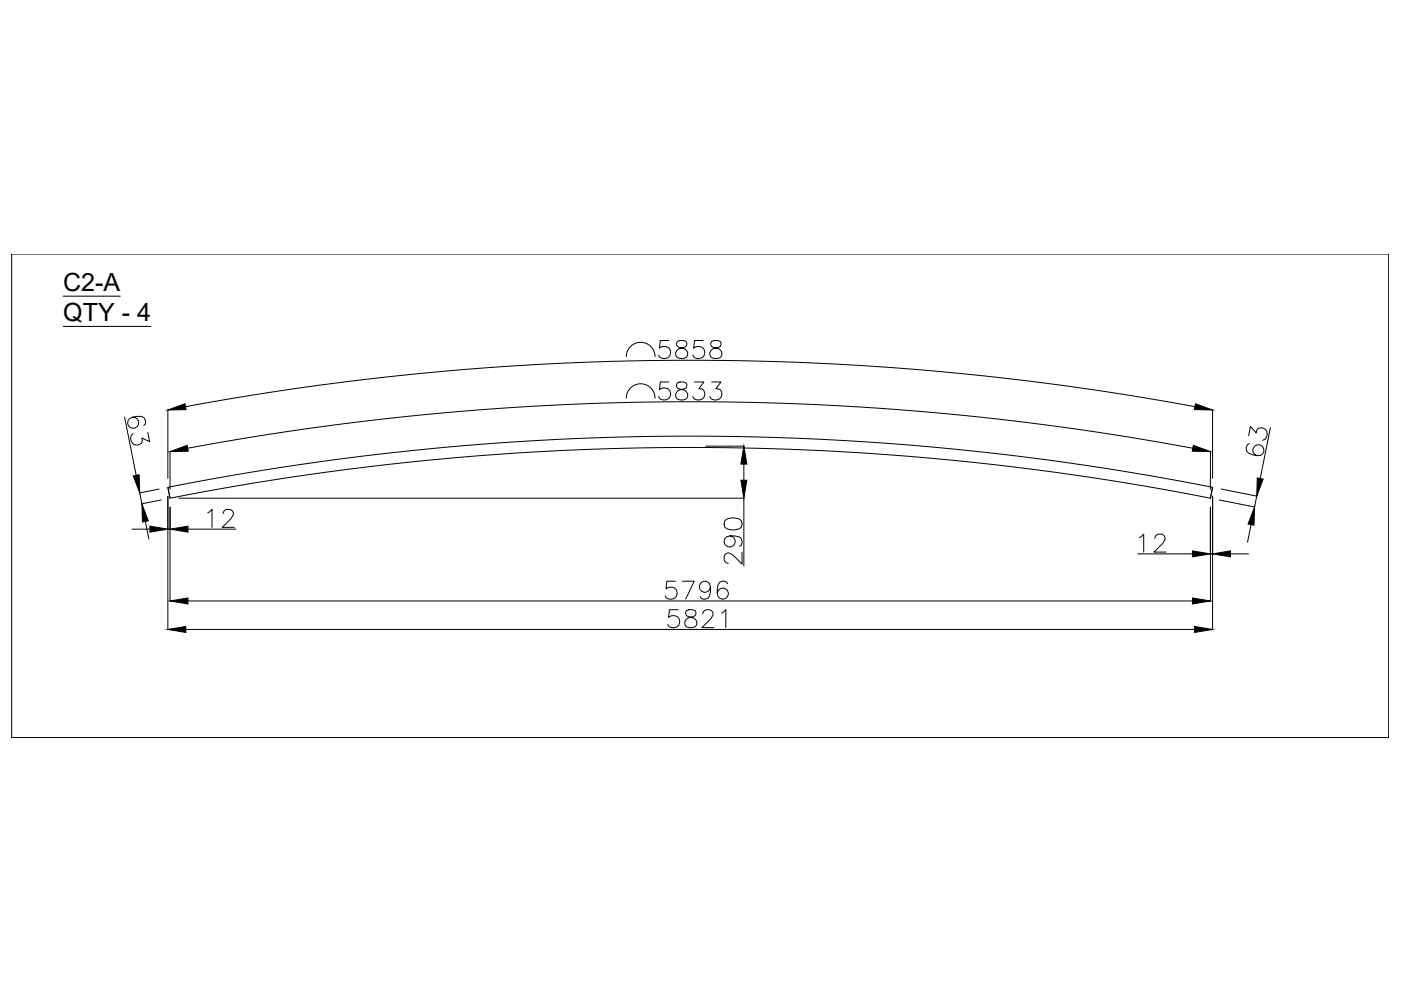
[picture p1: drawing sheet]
<svg xmlns="http://www.w3.org/2000/svg" width="594mm" height="420mm" viewBox="0 0 594 420" stroke-linecap="round" stroke-linejoin="round" font-family="sans-serif">
<defs><g id="words">
<g font-size="10.6">
<text x="26.8" y="123.3">C2-A</text>
<text x="26.8" y="136.1">QTY - 4</text>
</g>
</g></defs>
<!-- layer: 0 -->
<g fill="none" stroke="#000" stroke-width=".42">
<path d="M4.9 107.7h584v205.1h-584zM588.9 107.7h.1M588.9 107.7v205.1h-584M26.8 125.6h24.2M26.8 138.4h37.2M265.6 151.2a6.1 6.1 0 0 1 6.1-6.1 6.1 6.1 0 0 1 6.1 6.1M283.6 144.4h-3.6l-.4 3.2a2.69 2.69 0 0 1 4.1 0 2.69 2.69 0 0 1-.5 4 2.69 2.69 0 0 1-3.9-1.1M287.2 144.7a1.54 1.54 0 0 0 .8 2.6 3.5 3.5 0 0 1 3.6 2.1 1.98 1.98 0 0 1-1.8 2.6h-1.5a2.18 2.18 0 0 1-1.9-2.4 2.18 2.18 0 0 1 2.3-2l1.4-.3a1.54 1.54 0 0 0 .8-2.6l-1.1-.3zM298.1 144.4h-3.6l-.4 3.2a2.69 2.69 0 0 1 4.1 0 2.69 2.69 0 0 1-.5 4 2.69 2.69 0 0 1-3.9-1.1M301.7 144.7a1.52 1.52 0 0 0 .8 2.6 3.5 3.5 0 0 1 3.6 2.1 1.96 1.96 0 0 1-1.8 2.6h-1.5a2.18 2.18 0 0 1-1.9-2.4 2.18 2.18 0 0 1 2.3-2l1.4-.3a1.53 1.53 0 0 0 .8-2.6l-1.1-.3zM52.8 176.8l4.9 24.7M56.2 176.9a2.36 2.36 0 0 1 2.6 2.8 2.36 2.36 0 0 1-3.4 1.6 2.36 2.36 0 0 1-.6-3.8 6.9 6.9 0 0 1 6.2-.5 2.25 2.25 0 0 1 0 3.4"/>
<path d="M71.2 173.7v29.1M78.7 172.4a1173.6 1173.6 0 0 1 428 0M265.6 168.8a6.1 6.1 0 0 1 6.1-6.1 6.1 6.1 0 0 1 6.1 6.1M283.6 161.9h-3.6l-.4 3.3a2.69 2.69 0 0 1 4.1 0 2.69 2.69 0 0 1-.5 4 2.69 2.69 0 0 1-3.9-1.1M287.2 162.3a1.54 1.54 0 0 0 .8 2.5 3.5 3.5 0 0 1 3.6 2.2 1.99 1.99 0 0 1-1.8 2.6h-1.5a2.18 2.18 0 0 1-1.9-2.4 2.18 2.18 0 0 1 2.3-2l1.4-.4a1.54 1.54 0 0 0 .8-2.5l-1.1-.4zM294.5 161.9h4l-2.2 2.9a2.45 2.45 0 0 1 2.6 2.9 2.45 2.45 0 0 1-3.3 1.9l-1.1-.4-.7-1.1M301.7 161.9h4l-2.1 2.9a2.45 2.45 0 0 1 2.5 2.9 2.45 2.45 0 0 1-3.3 1.9l-1.1-.4-.7-1.1M514.2 173.7v29.1M62.7 183.4l.7 3.9-3.2-1.6a2.45 2.45 0 0 1-2.3 3.1 2.45 2.45 0 0 1-2.5-2.9l.2-1.1 .9-.9M72.1 191.4v16M79.6 190a1161.2 1161.2 0 0 1 426.2 0M299.3 189.2h16.2"/>
<path d="M315.4 196.8v6.8M513.3 191.4v16M529.5 184.7l.8-3.9 2.4 2.7a2.45 2.45 0 0 1 3.2-2 2.45 2.45 0 0 1 1.3 3.6l-.6 1-1.2 .5M529.9 188.1a2.25 2.25 0 0 0-1.4 3.1 6.8 6.8 0 0 0 6 1.9 2.36 2.36 0 0 0 .9-3.7 2.36 2.36 0 0 0-3.8 .2 2.36 2.36 0 0 0 1.4 3.6M538.7 181.3l-4.3 21.6M59.2 209l1 4.6M67.5 207.3l-8.4 1.7M68.4 212l-8.3 1.6M71.2 206.6a1141.6 1141.6 0 0 1 443 0l-.9 4.6a1141.5 1141.5 0 0 0-441.2 0zM71.2 210.4v56.6M71.2 206.6l.9 4.6M72.1 215v39.9"/>
<path d="M75.9 211.2h239.6M88.1 217.4l1.8-1.4v7.6M94.6 217.8a1.89 1.89 0 0 1 1.5-1.8h1.4a1.87 1.87 0 0 1 1.1 2.9l-4.3 4.7h5M315.4 211.2v28.7M513.3 215v39.9M514.2 210.4v56.6M514.2 206.6l-.9 4.6M517 212l15.1 3M517.9 207.3l15.1 3.1M532.9 210.3l-.9 4.7M56 224.3h7.6M61.6 221.1l1.5 7.4"/>
<path d="M71.2 224.3h.9M79.7 224.3h20.4M307.4 220.7a5.9 5.9 0 0 1 6.9 0 2.48 2.48 0 0 1-1.1 3.6 6.3 6.3 0 0 1-5.8-.7l-.3-1.1zM309.6 227.2a2.36 2.36 0 0 1 2 3.3 2.36 2.36 0 0 1-3.7 .9 2.36 2.36 0 0 1 .2-3.8 6.9 6.9 0 0 1 6.2 .7 2.24 2.24 0 0 1-.7 3.3M314.7 234.1v5.1l-3.7-3.7a2.29 2.29 0 0 0-3.6-.3l-.3 .7v1.5a1.9 1.9 0 0 0 1.8 1.4M482.4 234.8h23.2M483.2 227.9l1.8-1.4v7.6M489.7 228.3a1.88 1.88 0 0 1 1.4-1.8h1.5a1.86 1.86 0 0 1 1.1 2.9l-4.4 4.7h5.1M513.3 234.8h.9M521.8 234.8h7.6M530.5 222.4l-1.5 7.5M79.7 254.8h425.9"/>
<path d="M286.4 246.4h-3.6l-.4 3.3a2.69 2.69 0 0 1 4.1-.1 2.69 2.69 0 0 1-.5 4 2.69 2.69 0 0 1-3.9-1M287.5 258.5h-3.6l-.4 3.3a2.69 2.69 0 0 1 4.1-.1 2.69 2.69 0 0 1-.6 4 2.69 2.69 0 0 1-3.9-1M289.3 246.4h5.1l-3.7 7.6M291.1 258.9a1.52 1.52 0 0 0 .7 2.5 3.5 3.5 0 0 1 3.7 2.2 1.98 1.98 0 0 1-1.9 2.5h-1.4a2.18 2.18 0 0 1-1.9-2.3 2.18 2.18 0 0 1 2.3-2l1.4-.4a1.54 1.54 0 0 0 .7-2.5l-1.1-.4zM301.3 249a2.37 2.37 0 0 1-3.3 2 2.37 2.37 0 0 1-.9-3.7 2.37 2.37 0 0 1 3.8 .2 6.8 6.8 0 0 1-.7 6.2 2.24 2.24 0 0 1-3.3-.8M306 259.9l1.8-1.4v7.6M308.5 247.5a2.25 2.25 0 0 0-3.3-.7 6.8 6.8 0 0 0-.7 6.1 2.37 2.37 0 0 0 3.8 .3 2.37 2.37 0 0 0-.9-3.7 2.37 2.37 0 0 0-3.2 2M78.8 266.9h427.8M298 260.3a1.93 1.93 0 0 1 1.4-1.8h1.5a1.86 1.86 0 0 1 1.1 2.9l-4.4 4.7h5.1M588.9 312.8h.1"/>
</g>
<g fill="#000" stroke="#000" stroke-width=".42">
<path d="M71.2 173.8l7.2-2.6 .5 2.5zM506.9 171.2l7.3 2.6-7.7-.1zM72.1 191.5l7.2-2.7 .5 2.5zM315.4 189.2l1.3 7.6h-2.5zM506 188.8l7.3 2.7-7.7-.2zM56.5 201.8l2.5-.5 .2 7.7zM314.2 203.6h2.5l-1.3 7.6zM533.1 202.6l2.5 .5-2.7 7.2zM60.2 213.6l2.7 7.2-2.5 .5zM63.6 223.1l7.6 1.2-7.6 1.3zM72.1 224.3l7.6-1.2v2.5zM505.6 233.6l7.7 1.2-7.7 1.3z"/>
<path d="M514.2 234.8l7.6-1.2v2.5zM532 215l-.3 7.7-2.5-.5zM72.1 254.8l7.6-1.3v2.6zM505.6 253.5l7.7 1.3-7.7 1.3zM71.2 266.9l7.6-1.3v2.5zM506.6 265.6l7.6 1.3-7.6 1.2z"/>
</g>
<use href="#words"/>
</svg>
